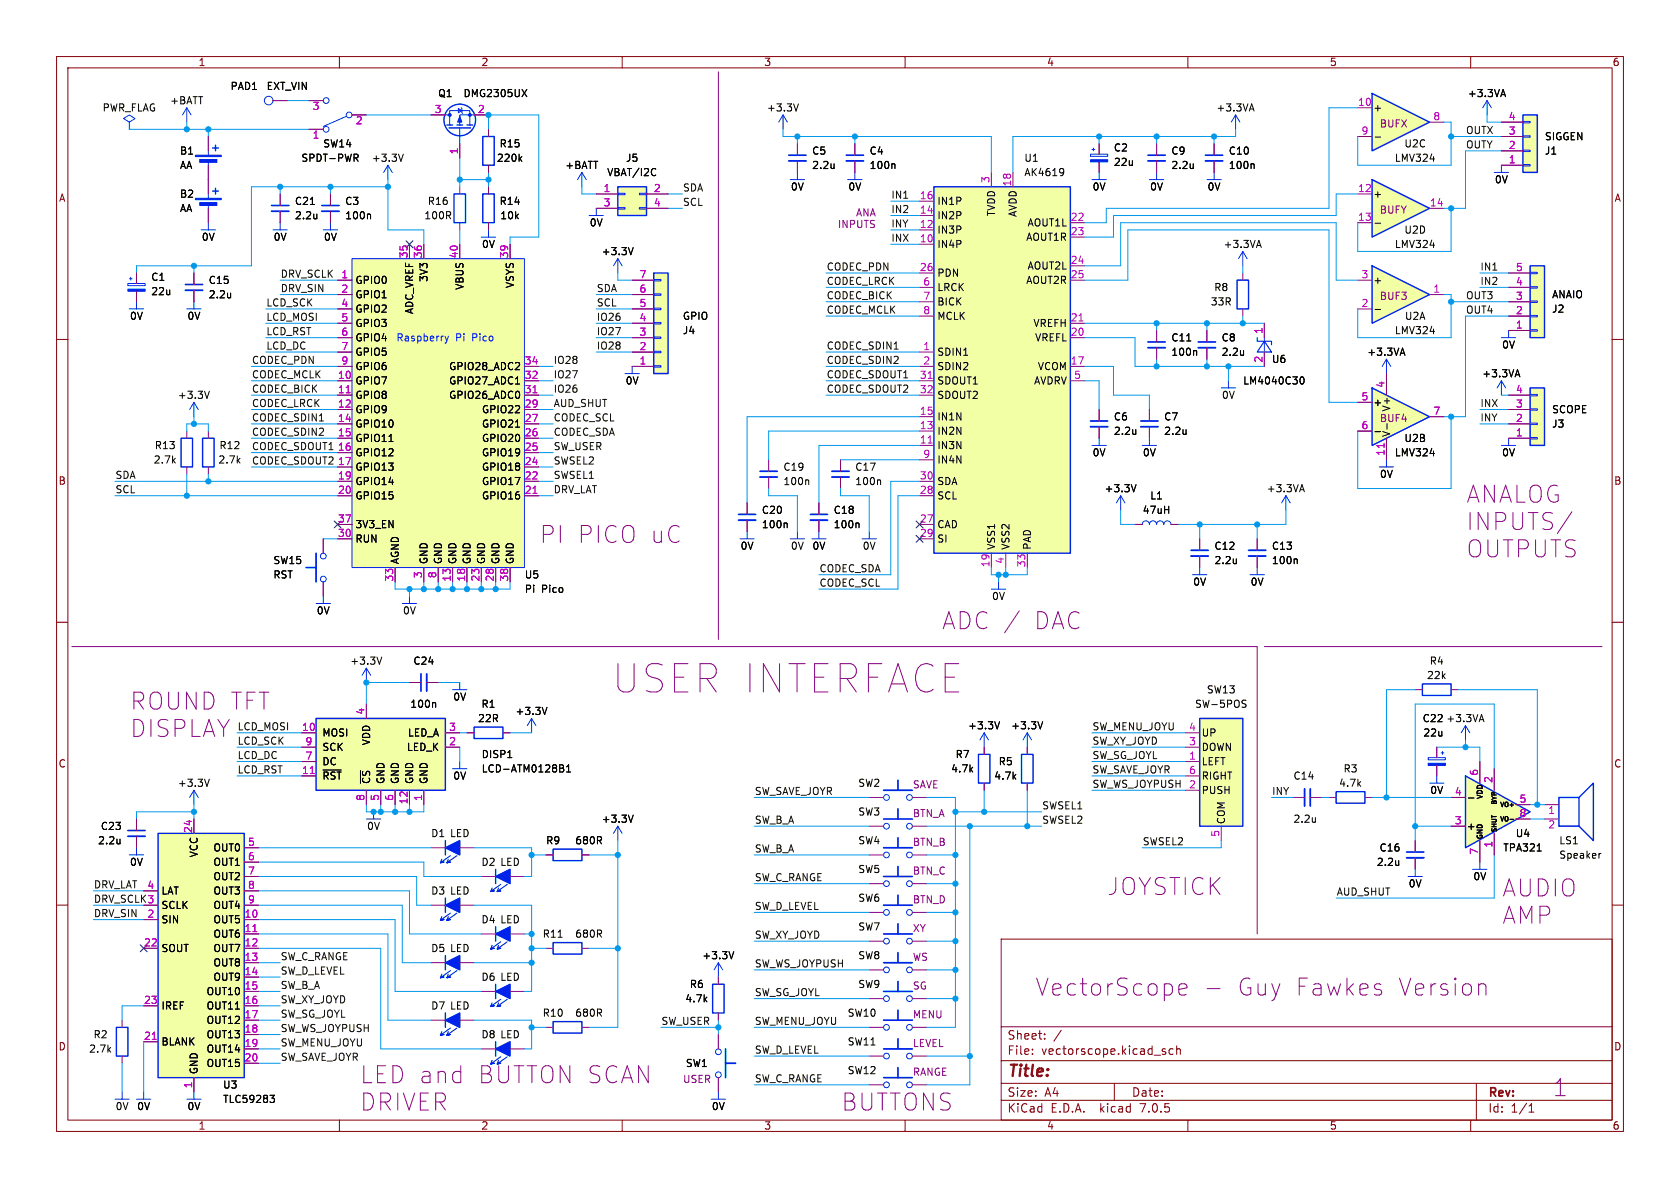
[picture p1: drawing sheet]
<svg xmlns="http://www.w3.org/2000/svg" width="297mm" height="210mm" viewBox="0 0 297 210" stroke-linecap="round" stroke-linejoin="round" font-family="sans-serif">
<defs><g id="words">
<text font-size="7" fill="#840084" x="107.9" y="122.9">USER INTERFACE</text>
<g font-size="4.2" fill="#840084">
<text x="259.1" y="89.1">ANALOG</text>
<text x="259.1" y="94">INPUTS/</text>
<text x="95.2" y="96.3">PI PICO uC</text>
<text x="259.1" y="98.8">OUTPUTS</text>
<text x="166.4" y="111.5">ADC /</text>
<text x="182.2" y="111.5">DAC</text>
<text x="22.9" y="125.7">ROUND TFT</text>
<text x="22.9" y="130.6">DISPLAY</text>
<text x="195.6" y="158.5">JOYSTICK</text>
<text x="265.4" y="158.8">AUDIO</text>
<text x="265.4" y="163.6">AMP</text>
<text x="182.9" y="176.3">VectorScope</text>
<text x="218.2" y="176.3">Guy Fawkes</text>
<text x="246.1" y="176.3">Version</text>
<text x="63.5" y="191.8">LED and</text>
<text x="83.9" y="191.8">BUTTON SCAN</text>
<text x="63.5" y="196.6">DRIVER</text>
<text x="148.6" y="196.6">BUTTONS</text>
<text x="274.3" y="194.1">1</text>
</g>
<text font-size="2.8" fill="#840000" x="178" y="190.8">Title:</text>
<g font-size="2.1" fill="#840000">
<text x="178" y="183.9">Sheet:</text>
<text x="178" y="186.6">File:</text>
<text x="184" y="186.6">vectorscope.kicad_sch</text>
<text x="178" y="196.8">KiCad</text>
<text x="178" y="194">Size:</text>
<text x="184.6" y="194">A4</text>
<text x="185.7" y="196.8">E.D.A.</text>
<text x="194.4" y="196.8">kicad</text>
<text x="200" y="194">Date:</text>
<text x="201.5" y="196.8">7.0.5</text>
<text x="263" y="194.2">Rev:</text>
<text x="263" y="196.8">Id:</text>
<text x="267" y="196.8">1/1</text>
</g>
<g font-size="1.8" fill="#840000">
<text x="35" y="11.8">1</text>
<text x="85" y="11.8">2</text>
<text x="135" y="11.8">3</text>
<text x="185" y="11.8">4</text>
<text x="235" y="11.8">5</text>
<text x="285" y="11.8">6</text>
<text x="10.4" y="35.8">A</text>
<text x="285.4" y="35.8">A</text>
<text x="10.3" y="85.8">B</text>
<text x="285.3" y="85.8">B</text>
<text x="10.3" y="135.8">C</text>
<text x="285.3" y="135.8">C</text>
<text x="10.3" y="185.8">D</text>
<text x="285.3" y="185.8">D</text>
<text x="35" y="199.8">1</text>
<text x="85" y="199.8">2</text>
<text x="135" y="199.8">3</text>
<text x="185" y="199.8">4</text>
<text x="235" y="199.8">5</text>
<text x="285" y="199.8">6</text>
</g>
<g font-size="1.8">
<text x="40.7" y="16.1">PAD1</text>
<text x="47.1" y="16.1">EXT_VIN</text>
<text x="77.4" y="17.3">Q1</text>
<text x="81.9" y="17.3">DMG2305UX</text>
<text x="259.4" y="17.3">+3.3VA</text>
<text x="18.1" y="19.9">PWR_FLAG</text>
<text x="30" y="18.6">+BATT</text>
<text x="135.5" y="19.9">+3.3V</text>
<text x="215" y="19.9">+3.3VA</text>
<text x="242.7" y="19.9">+</text>
<text x="31.8" y="27.5">B1</text>
<text x="53.2" y="28.8">SPDT-PWR</text>
<text x="57.1" y="26.2">SW14</text>
<text x="65.7" y="28.8">+3.3V</text>
<text x="87.8" y="28.8">220k</text>
<text x="88.3" y="26.2">R15</text>
<text x="110.6" y="28.8">J5</text>
<text x="143.5" y="27.5">C5</text>
<text x="153.7" y="27.5">C4</text>
<text x="181" y="28.8">U1</text>
<text x="196.9" y="26.9">C2</text>
<text x="196.9" y="29.5">22u</text>
<text x="207" y="27.5">C9</text>
<text x="217.2" y="27.5">C10</text>
<text x="246.5" y="28.8">LMV324</text>
<text x="248.2" y="26.2">U2C</text>
<text x="273.1" y="27.5">J1</text>
<text x="273.1" y="25">SIGGEN</text>
<text x="31.8" y="35.1">B2</text>
<text x="31.8" y="30">AA</text>
<text x="99.9" y="30">+BATT</text>
<text x="107.3" y="31.3">VBAT/I2C</text>
<text x="139.8" y="33.8">0V</text>
<text x="143.5" y="30">2.2u</text>
<text x="149.9" y="33.8">0V</text>
<text x="153.7" y="30">100n</text>
<text x="181" y="31.3">AK4619</text>
<text x="193.1" y="33.8">0V</text>
<text x="203.3" y="33.8">0V</text>
<text x="207" y="30">2.2u</text>
<text x="213.4" y="33.8">0V</text>
<text x="217.2" y="30">100n</text>
<text x="242.7" y="35.1">+</text>
<text x="264.2" y="32.6">0V</text>
<text x="31.8" y="37.7">AA</text>
<text x="52.1" y="36.4">C21</text>
<text x="52.1" y="38.9">2.2u</text>
<text x="61" y="36.4">C3</text>
<text x="61" y="38.9">100n</text>
<text x="75" y="38.9">100R</text>
<text x="75.6" y="36.4">R16</text>
<text x="88.3" y="36.4">R14</text>
<text x="88.4" y="38.9">10k</text>
<text x="104.2" y="40.2">0V</text>
<text x="165.6" y="41.5">IN3P</text>
<text x="165.6" y="38.9">IN2P</text>
<text x="165.6" y="36.4">IN1P</text>
<text x="176.1" y="38.3" transform="rotate(-90 176.1 38.3)">TVDD</text>
<text x="179.9" y="38.4" transform="rotate(-90 179.9 38.4)">AVDD</text>
<text x="181.6" y="40.2">AOUT1L</text>
<text x="248.2" y="41.5">U2D</text>
<text x="35.6" y="42.7">0V</text>
<text x="48.3" y="42.7">0V</text>
<text x="57.2" y="42.7">0V</text>
<text x="85.1" y="44">0V</text>
<text x="106.3" y="45.3">+3.3V</text>
<text x="165.6" y="44">IN4P</text>
<text x="181.4" y="42.7">AOUT1R</text>
<text x="181.6" y="47.8">AOUT2L</text>
<text x="216.3" y="44">+3.3VA</text>
<text x="246.5" y="44">LMV324</text>
<text x="26.7" y="49.8">C1</text>
<text x="26.7" y="52.3">22u</text>
<text x="36.8" y="50.4">C15</text>
<text x="36.8" y="52.9">2.2u</text>
<text x="62.7" y="50.4">GPIO0</text>
<text x="62.7" y="52.9">GPIO1</text>
<text x="75.8" y="49.9" transform="rotate(-90 75.8 49.9)">3V3</text>
<text x="82.1" y="51.3" transform="rotate(-90 82.1 51.3)">VBUS</text>
<text x="91" y="51" transform="rotate(-90 91 51)">VSYS</text>
<text x="165.6" y="49.1">PDN</text>
<text x="165.6" y="51.6">LRCK</text>
<text x="181.4" y="50.4">AOUT2R</text>
<text x="214.6" y="51.6">R8</text>
<text x="242.7" y="50.4">+</text>
<text x="274.3" y="52.9">ANAIO</text>
<text x="22.9" y="56.7">0V</text>
<text x="33.1" y="56.7">0V</text>
<text x="62.7" y="55.4">GPIO2</text>
<text x="62.7" y="58">GPIO3</text>
<text x="73.2" y="55.5" transform="rotate(-90 73.2 55.5)">ADC_VREF</text>
<text x="120.7" y="59.2">J4</text>
<text x="120.7" y="56.7">GPIO</text>
<text x="165.6" y="54.2">BICK</text>
<text x="165.6" y="56.7">MCLK</text>
<text x="182.7" y="58">VREFH</text>
<text x="214" y="54.2">33R</text>
<text x="246.5" y="59.2">LMV324</text>
<text x="248.3" y="56.7">U2A</text>
<text x="274.3" y="55.4">J2</text>
<text x="62.7" y="60.5">GPIO4</text>
<text x="62.7" y="63.1">GPIO5</text>
<text x="62.7" y="65.6">GPIO6</text>
<text x="79.4" y="65.6">GPIO28_ADC2</text>
<text x="165.6" y="63.1">SDIN1</text>
<text x="165.6" y="65.6">SDIN2</text>
<text x="183" y="60.5">VREFL</text>
<text x="183.5" y="65.6">VCOM</text>
<text x="207" y="60.5">C11</text>
<text x="207" y="63.1">100n</text>
<text x="215.9" y="60.5">C8</text>
<text x="215.9" y="63.1">2.2u</text>
<text x="224.8" y="64.3">U6</text>
<text x="241.7" y="63.1">+3.3VA</text>
<text x="265.5" y="61.8">0V</text>
<text x="31.4" y="70.7">+3.3V</text>
<text x="62.7" y="68.1">GPIO7</text>
<text x="62.7" y="70.7">GPIO8</text>
<text x="79.4" y="70.7">GPIO26_ADC0</text>
<text x="79.4" y="68.1">GPIO27_ADC1</text>
<text x="110.5" y="68.1">0V</text>
<text x="165.6" y="68.1">SDOUT1</text>
<text x="165.6" y="70.7">SDOUT2</text>
<text x="182.8" y="68.1">AVDRV</text>
<text x="216" y="70.7">0V</text>
<text x="219.7" y="68.1">LM4040C30</text>
<text x="242.7" y="71.9">+</text>
<text x="262" y="66.9">+3.3VA</text>
<text x="62.7" y="73.2">GPIO9</text>
<text x="62.7" y="75.8">GPIO10</text>
<text x="85.2" y="75.8">GPIO21</text>
<text x="85.2" y="73.2">GPIO22</text>
<text x="165.6" y="77">IN2N</text>
<text x="165.6" y="74.5">IN1N</text>
<text x="196.9" y="74.5">C6</text>
<text x="196.9" y="77">2.2u</text>
<text x="205.7" y="74.5">C7</text>
<text x="205.7" y="77">2.2u</text>
<text x="245.9" y="77.3" transform="rotate(-90 245.9 77.3)">V-</text>
<text x="245.9" y="72.8" transform="rotate(-90 245.9 72.8)">V+</text>
<text x="274.3" y="75.8">J3</text>
<text x="274.3" y="73.2">SCOPE</text>
<text x="27.1" y="82.1">2.7k</text>
<text x="27.3" y="79.6">R13</text>
<text x="38.6" y="82.1">2.7k</text>
<text x="38.7" y="79.6">R12</text>
<text x="62.7" y="78.3">GPIO11</text>
<text x="62.7" y="80.8">GPIO12</text>
<text x="62.7" y="83.4">GPIO13</text>
<text x="85.2" y="83.4">GPIO18</text>
<text x="85.2" y="80.8">GPIO19</text>
<text x="85.2" y="78.3">GPIO20</text>
<text x="138.4" y="83.4">C19</text>
<text x="151.1" y="83.4">C17</text>
<text x="165.6" y="79.6">IN3N</text>
<text x="165.6" y="82.1">IN4N</text>
<text x="193.1" y="80.8">0V</text>
<text x="202" y="80.8">0V</text>
<text x="246.5" y="80.8">LMV324</text>
<text x="248.2" y="78.3">U2B</text>
<text x="265.5" y="80.8">0V</text>
<text x="62.7" y="85.9">GPIO14</text>
<text x="62.7" y="88.5">GPIO15</text>
<text x="85.2" y="88.5">GPIO16</text>
<text x="85.2" y="85.9">GPIO17</text>
<text x="138.4" y="85.9">100n</text>
<text x="151.1" y="85.9">100n</text>
<text x="165.6" y="88.5">SCL</text>
<text x="165.6" y="85.9">SDA</text>
<text x="195.2" y="87.2">+3.3V</text>
<text x="203.3" y="88.5">L1</text>
<text x="223.9" y="87.2">+3.3VA</text>
<text x="243.9" y="84.6">0V</text>
<text x="62.7" y="93.5">3V3_EN</text>
<text x="134.6" y="91">C20</text>
<text x="134.6" y="93.5">100n</text>
<text x="147.3" y="91">C18</text>
<text x="147.3" y="93.5">100n</text>
<text x="165.6" y="93.5">CAD</text>
<text x="202" y="91">47uH</text>
<text x="48.3" y="99.9">SW15</text>
<text x="62.7" y="96.1">RUN</text>
<text x="70.7" y="99.8" transform="rotate(-90 70.7 99.8)">AGND</text>
<text x="75.8" y="99.8" transform="rotate(-90 75.8 99.8)">GND</text>
<text x="78.3" y="99.8" transform="rotate(-90 78.3 99.8)">GND</text>
<text x="80.8" y="99.8" transform="rotate(-90 80.8 99.8)">GND</text>
<text x="83.4" y="99.8" transform="rotate(-90 83.4 99.8)">GND</text>
<text x="85.9" y="99.8" transform="rotate(-90 85.9 99.8)">GND</text>
<text x="88.5" y="99.8" transform="rotate(-90 88.5 99.8)">GND</text>
<text x="91" y="99.8" transform="rotate(-90 91 99.8)">GND</text>
<text x="130.9" y="97.3">0V</text>
<text x="139.8" y="97.3">0V</text>
<text x="143.6" y="97.3">0V</text>
<text x="152.5" y="97.3">0V</text>
<text x="165.6" y="96.1">SI</text>
<text x="176.1" y="97.3" transform="rotate(-90 176.1 97.3)">VSS1</text>
<text x="178.6" y="97.3" transform="rotate(-90 178.6 97.3)">VSS2</text>
<text x="182.4" y="97.3" transform="rotate(-90 182.4 97.3)">PAD</text>
<text x="214.6" y="97.4">C12</text>
<text x="214.6" y="99.9">2.2u</text>
<text x="224.8" y="97.4">C13</text>
<text x="224.8" y="99.9">100n</text>
<text x="48.3" y="102.4">RST</text>
<text x="92.7" y="102.4">U5</text>
<text x="92.7" y="105">Pi</text>
<text x="95.7" y="105">Pico</text>
<text x="175.3" y="106.2">0V</text>
<text x="210.9" y="103.7">0V</text>
<text x="221" y="103.7">0V</text>
<text x="55.9" y="108.8">0V</text>
<text x="71.2" y="108.8">0V</text>
<text x="61.9" y="117.7">+3.3V</text>
<text x="73" y="117.7">C24</text>
<text x="252.7" y="117.7">R4</text>
<text x="72.5" y="125.3">100n</text>
<text x="80.1" y="124">0V</text>
<text x="85.1" y="125.3">R1</text>
<text x="211.2" y="125.3">SW-5POS</text>
<text x="213.3" y="122.7">SW13</text>
<text x="252.2" y="120.2">22k</text>
<text x="56.9" y="130.4">MOSI</text>
<text x="65.6" y="131.8" transform="rotate(-90 65.6 131.8)">VDD</text>
<text x="72.1" y="130.4">LED_A</text>
<text x="84.5" y="127.8">22R</text>
<text x="91.1" y="126.6">+3.3V</text>
<text x="171.1" y="129.1">+3.3V</text>
<text x="178.7" y="129.1">+3.3V</text>
<text x="212.3" y="130.4">UP</text>
<text x="251.4" y="127.8">C22 +3.3VA</text>
<text x="251.4" y="127.8">C22</text>
<text x="251.6" y="130.4">22u</text>
<text x="56.9" y="138">~{RST}</text>
<text x="56.9" y="135.4">DC</text>
<text x="56.9" y="132.9">SCK</text>
<text x="71.9" y="132.9">LED_K</text>
<text x="80.1" y="138">0V</text>
<text x="85.1" y="134.2">DISP1</text>
<text x="85.1" y="136.7">LCD-ATM0128B1</text>
<text x="168.1" y="136.7">4.7k</text>
<text x="168.9" y="134.2">R7</text>
<text x="175.7" y="138">4.7k</text>
<text x="176.5" y="135.4">R5</text>
<text x="212.3" y="135.4">LEFT</text>
<text x="212.3" y="132.9">DOWN</text>
<text x="212.3" y="138">RIGHT</text>
<text x="228.6" y="138">C14</text>
<text x="237.5" y="136.7">R3</text>
<text x="31.4" y="139.3">+3.3V</text>
<text x="65.6" y="138.7" transform="rotate(-90 65.6 138.7)">~{CS}</text>
<text x="68.1" y="138.7" transform="rotate(-90 68.1 138.7)">GND</text>
<text x="70.7" y="138.7" transform="rotate(-90 70.7 138.7)">GND</text>
<text x="73.2" y="138.7" transform="rotate(-90 73.2 138.7)">GND</text>
<text x="75.8" y="138.7" transform="rotate(-90 75.8 138.7)">GND</text>
<text x="151.7" y="139.3">SW2</text>
<text x="212.3" y="140.5">PUSH</text>
<text x="236.7" y="139.3">4.7k</text>
<text x="252.8" y="140.5">0V</text>
<text x="17.3" y="149.4">2.2u</text>
<text x="17.8" y="146.9">C23</text>
<text x="64.8" y="146.9">0V</text>
<text x="76.2" y="148.1">D1 LED</text>
<text x="96.5" y="149.4">R9</text>
<text x="101.6" y="149.4">680R</text>
<text x="106.3" y="145.6">+3.3V</text>
<text x="151.7" y="144.3">SW3</text>
<text x="151.7" y="149.4">SW4</text>
<text x="216.7" y="145.8" transform="rotate(-90 216.7 145.8)">COM</text>
<text x="228.6" y="145.6">2.2u</text>
<text x="259.2" y="146.9">+</text>
<text x="267.9" y="148.1">U4</text>
<text x="275.6" y="149.4">LS1</text>
<text x="22.9" y="153.2">0V</text>
<text x="35.1" y="151.6" transform="rotate(-90 35.1 151.6)">VCC</text>
<text x="37.7" y="150.7">OUT0</text>
<text x="37.7" y="153.2">OUT1</text>
<text x="37.7" y="155.8">OUT2</text>
<text x="85.1" y="153.2">D2 LED</text>
<text x="151.7" y="154.5">SW5</text>
<text x="243.3" y="153.2">2.2u</text>
<text x="243.8" y="150.7">C16</text>
<text x="260.4" y="155.8">0V</text>
<text x="265.7" y="150.7">TPA321</text>
<text x="275.6" y="152">Speaker</text>
<text x="28.4" y="160.8">SCLK</text>
<text x="28.4" y="158.3">LAT</text>
<text x="37.7" y="158.3">OUT3</text>
<text x="37.7" y="160.8">OUT4</text>
<text x="76.2" y="158.3">D3 LED</text>
<text x="151.7" y="159.6">SW6</text>
<text x="249" y="157">0V</text>
<text x="28.4" y="163.4">SIN</text>
<text x="37.7" y="163.4">OUT5</text>
<text x="37.7" y="165.9">OUT6</text>
<text x="85.1" y="163.4">D4 LED</text>
<text x="95.9" y="165.9">R11</text>
<text x="101.6" y="165.9">680R</text>
<text x="151.7" y="164.7">SW7</text>
<text x="28.4" y="168.5">SOUT</text>
<text x="37.7" y="168.5">OUT7</text>
<text x="37.7" y="171">OUT8</text>
<text x="37.7" y="173.5">OUT9</text>
<text x="76.2" y="168.5">D5 LED</text>
<text x="85.1" y="173.5">D6 LED</text>
<text x="124.1" y="169.7">+3.3V</text>
<text x="151.7" y="169.7">SW8</text>
<text x="28.4" y="178.6">IREF</text>
<text x="36.5" y="176.1">OUT10</text>
<text x="36.5" y="178.6">OUT11</text>
<text x="76.2" y="178.6">D7 LED</text>
<text x="95.9" y="179.9">R10</text>
<text x="101.6" y="179.9">680R</text>
<text x="121.1" y="177.4">4.7k</text>
<text x="121.9" y="174.8">R6</text>
<text x="149.8" y="179.9">SW10</text>
<text x="151.7" y="174.8">SW9</text>
<text x="16.5" y="183.7">R2</text>
<text x="28.4" y="185">BLANK</text>
<text x="36.5" y="181.2">OUT12</text>
<text x="36.5" y="183.7">OUT13</text>
<text x="85.1" y="183.7">D8 LED</text>
<text x="149.8" y="185">SW11</text>
<text x="15.7" y="186.2">2.7k</text>
<text x="35.1" y="190" transform="rotate(-90 35.1 190)">GND</text>
<text x="36.5" y="186.2">OUT14</text>
<text x="36.5" y="188.8">OUT15</text>
<text x="121.2" y="188.8">SW1</text>
<text x="149.8" y="190.1">SW12</text>
<text x="20.4" y="196.4">0V</text>
<text x="24.2" y="196.4">0V</text>
<text x="33.1" y="196.4">0V</text>
<text x="39.4" y="192.6">U3</text>
<text x="39.4" y="195.1">TLC59283</text>
<text x="125.8" y="196.4">0V</text>
</g>
<g font-size="1.8" fill="#c200c2">
<text x="55.2" y="19.7">3</text>
<text x="62.8" y="22.2">2</text>
<text x="76.8" y="20.1">3</text>
<text x="84.4" y="20.1">2</text>
<text x="240" y="18.8">10</text>
<text x="240.6" y="23.9">9</text>
<text x="253.3" y="21.3">8</text>
<text x="266.7" y="23.9">3</text>
<text x="266.7" y="21.3">4</text>
<text x="55.2" y="24.8">1</text>
<text x="81" y="27.3" transform="rotate(-90 81 27.3)">1</text>
<text x="266.7" y="29">1</text>
<text x="266.7" y="26.4">2</text>
<text x="106.6" y="34">1</text>
<text x="115.5" y="34">2</text>
<text x="162.6" y="35.3">16</text>
<text x="175" y="32.4" transform="rotate(-90 175 32.4)">3</text>
<text x="178.8" y="33" transform="rotate(-90 178.8 33)">18</text>
<text x="240" y="34">12</text>
<text x="106.6" y="36.6">3</text>
<text x="115.5" y="36.6">4</text>
<text x="162.6" y="40.4">12</text>
<text x="162.6" y="37.8">14</text>
<text x="189.2" y="39.1">22</text>
<text x="189.2" y="41.7">23</text>
<text x="240" y="39.1">13</text>
<text x="252.7" y="36.6">14</text>
<text x="72.1" y="45.7" transform="rotate(-90 72.1 45.7)">35</text>
<text x="74.7" y="45.7" transform="rotate(-90 74.7 45.7)">36</text>
<text x="81" y="45.7" transform="rotate(-90 81 45.7)">40</text>
<text x="89.9" y="45.7" transform="rotate(-90 89.9 45.7)">39</text>
<text x="162.6" y="42.9">10</text>
<text x="189.2" y="46.7">24</text>
<text x="60.3" y="49.3">1</text>
<text x="60.3" y="51.8">2</text>
<text x="113" y="51.8">6</text>
<text x="113" y="49.3">7</text>
<text x="162.6" y="48">26</text>
<text x="163.2" y="50.5">6</text>
<text x="163.2" y="53.1">7</text>
<text x="189.2" y="49.3">25</text>
<text x="240.6" y="49.3">3</text>
<text x="253.3" y="51.8">1</text>
<text x="267.9" y="53.1">3</text>
<text x="267.9" y="50.5">4</text>
<text x="267.9" y="48">5</text>
<text x="60.3" y="54.4">4</text>
<text x="60.3" y="56.9">5</text>
<text x="60.3" y="59.4">6</text>
<text x="113" y="59.4">3</text>
<text x="113" y="56.9">4</text>
<text x="113" y="54.4">5</text>
<text x="163.2" y="55.6">8</text>
<text x="189.2" y="59.4">20</text>
<text x="189.2" y="56.9">21</text>
<text x="223.3" y="59.1" transform="rotate(-90 223.3 59.1)">1</text>
<text x="240.6" y="54.4">2</text>
<text x="267.9" y="58.2">1</text>
<text x="267.9" y="55.6">2</text>
<text x="60.3" y="62">7</text>
<text x="60.3" y="64.5">9</text>
<text x="92.7" y="64.5">34</text>
<text x="113" y="64.5">1</text>
<text x="113" y="62">2</text>
<text x="163.2" y="62">1</text>
<text x="163.2" y="64.5">2</text>
<text x="189.2" y="64.5">17</text>
<text x="223.3" y="64.2" transform="rotate(-90 223.3 64.2)">2</text>
<text x="59.7" y="67.1">10</text>
<text x="59.7" y="69.6">11</text>
<text x="92.7" y="69.6">31</text>
<text x="92.7" y="67.1">32</text>
<text x="162.6" y="67.1">31</text>
<text x="162.6" y="69.6">32</text>
<text x="189.8" y="67.1">5</text>
<text x="240.6" y="70.9">5</text>
<text x="244.9" y="68.6" transform="rotate(-90 244.9 68.6)">4</text>
<text x="267.9" y="69.6">4</text>
<text x="59.7" y="72.1">12</text>
<text x="59.7" y="74.7">14</text>
<text x="59.7" y="77.2">15</text>
<text x="92.7" y="77.2">26</text>
<text x="92.7" y="74.7">27</text>
<text x="92.7" y="72.1">29</text>
<text x="162.6" y="75.9">13</text>
<text x="162.6" y="73.4">15</text>
<text x="240.6" y="75.9">6</text>
<text x="253.3" y="73.4">7</text>
<text x="267.9" y="77.2">1</text>
<text x="267.9" y="74.7">2</text>
<text x="267.9" y="72.1">3</text>
<text x="59.7" y="79.8">16</text>
<text x="59.7" y="82.3">17</text>
<text x="92.7" y="82.3">24</text>
<text x="92.7" y="79.8">25</text>
<text x="162.6" y="78.5">11</text>
<text x="163.2" y="81">9</text>
<text x="244.9" y="80.6" transform="rotate(-90 244.9 80.6)">11</text>
<text x="59.7" y="84.8">19</text>
<text x="59.7" y="87.4">20</text>
<text x="92.7" y="87.4">21</text>
<text x="92.7" y="84.8">22</text>
<text x="162.6" y="87.4">28</text>
<text x="162.6" y="84.8">30</text>
<text x="59.7" y="95">30</text>
<text x="59.7" y="92.5">37</text>
<text x="162.6" y="92.5">27</text>
<text x="162.6" y="95">29</text>
<text x="175" y="100.3" transform="rotate(-90 175 100.3)">19</text>
<text x="177.5" y="99.7" transform="rotate(-90 177.5 99.7)">4</text>
<text x="181.4" y="100.3" transform="rotate(-90 181.4 100.3)">33</text>
<text x="69.6" y="102.9" transform="rotate(-90 69.6 102.9)">33</text>
<text x="74.7" y="102.3" transform="rotate(-90 74.7 102.3)">3</text>
<text x="77.2" y="102.3" transform="rotate(-90 77.2 102.3)">8</text>
<text x="79.8" y="102.9" transform="rotate(-90 79.8 102.9)">13</text>
<text x="82.3" y="102.9" transform="rotate(-90 82.3 102.9)">18</text>
<text x="84.8" y="102.9" transform="rotate(-90 84.8 102.9)">23</text>
<text x="87.4" y="102.9" transform="rotate(-90 87.4 102.9)">28</text>
<text x="89.9" y="102.9" transform="rotate(-90 89.9 102.9)">38</text>
<text x="53.3" y="129.3">10</text>
<text x="53.9" y="131.8">9</text>
<text x="64.5" y="126.4" transform="rotate(-90 64.5 126.4)">4</text>
<text x="79.3" y="131.8">2</text>
<text x="79.3" y="129.3">3</text>
<text x="210.2" y="131.8">3</text>
<text x="210.2" y="129.3">4</text>
<text x="53.3" y="136.9">11</text>
<text x="53.9" y="134.4">7</text>
<text x="210.2" y="134.4">1</text>
<text x="210.2" y="136.9">6</text>
<text x="261.4" y="137.2" transform="rotate(-90 261.4 137.2)">6</text>
<text x="64.5" y="141.6" transform="rotate(-90 64.5 141.6)">8</text>
<text x="67.1" y="141.6" transform="rotate(-90 67.1 141.6)">5</text>
<text x="69.6" y="141.6" transform="rotate(-90 69.6 141.6)">6</text>
<text x="72.1" y="142.2" transform="rotate(-90 72.1 142.2)">12</text>
<text x="74.7" y="141.6" transform="rotate(-90 74.7 141.6)">1</text>
<text x="257.1" y="140.7">4</text>
<text x="263.9" y="138.5" transform="rotate(-90 263.9 138.5)">2</text>
<text x="268.6" y="142">5</text>
<text x="34" y="147.3" transform="rotate(-90 34 147.3)">24</text>
<text x="43.8" y="149.6">5</text>
<text x="215.6" y="148" transform="rotate(-90 215.6 148)">5</text>
<text x="257.1" y="145.8">3</text>
<text x="263.9" y="149.9" transform="rotate(-90 263.9 149.9)">1</text>
<text x="268.6" y="144.5">8</text>
<text x="273.7" y="144.1">1</text>
<text x="273.7" y="146.7">2</text>
<text x="43.8" y="152.1">6</text>
<text x="43.8" y="154.7">7</text>
<text x="261.4" y="151.2" transform="rotate(-90 261.4 151.2)">7</text>
<text x="26" y="157.2">4</text>
<text x="26" y="159.8">3</text>
<text x="43.8" y="157.2">8</text>
<text x="43.8" y="159.8">9</text>
<text x="25.4" y="167.4">22</text>
<text x="26" y="162.3">2</text>
<text x="43.2" y="162.3">10</text>
<text x="43.2" y="164.8">11</text>
<text x="43.2" y="167.4">12</text>
<text x="43.2" y="169.9">13</text>
<text x="43.2" y="172.5">14</text>
<text x="25.4" y="177.5">23</text>
<text x="43.2" y="175">15</text>
<text x="43.2" y="177.5">16</text>
<text x="25.4" y="183.9">21</text>
<text x="43.2" y="180.1">17</text>
<text x="43.2" y="182.6">18</text>
<text x="43.2" y="185.2">19</text>
<text x="43.2" y="187.7">20</text>
<text x="34" y="192.4" transform="rotate(-90 34 192.4)">1</text>
</g>
<g font-size="1.8" fill="#840084">
<text x="243.8" y="22.6">BUFX</text>
<text x="148.1" y="40.4">INPUTS</text>
<text x="151.3" y="38.3">ANA</text>
<text x="243.8" y="37.9">BUFY</text>
<text x="243.8" y="53.1">BUF3</text>
<text x="243.8" y="74.7">BUF4</text>
<text x="161.3" y="139.5">SAVE</text>
<text x="161.3" y="149.6">BTN_B</text>
<text x="161.3" y="144.5">BTN_A</text>
<text x="161.3" y="154.7">BTN_C</text>
<text x="161.3" y="159.8">BTN_D</text>
<text x="161.3" y="164.9">XY</text>
<text x="161.3" y="169.9">WS</text>
<text x="161.3" y="175">SG</text>
<text x="161.3" y="185.2">LEVEL</text>
<text x="161.3" y="180.1">MENU</text>
<text x="120.6" y="191.5">USER</text>
<text x="161.3" y="190.2">RANGE</text>
</g>
<g font-size="1.8" fill="#0f0f0f">
<text x="259.1" y="23.8">OUTX</text>
<text x="259.1" y="26.3">OUTY</text>
<text x="120.6" y="33.9">SDA</text>
<text x="157.5" y="35.2">IN1</text>
<text x="120.6" y="36.5">SCL</text>
<text x="157.5" y="37.8">IN2</text>
<text x="157.5" y="40.3">INY</text>
<text x="146" y="47.9">CODEC_PDN</text>
<text x="157.5" y="42.8">INX</text>
<text x="261.6" y="47.9">IN1</text>
<text x="49.5" y="49.2">DRV_SCLK</text>
<text x="49.5" y="51.7">DRV_SIN</text>
<text x="105.4" y="51.7">SDA</text>
<text x="146" y="53">CODEC_BICK</text>
<text x="146" y="50.5">CODEC_LRCK</text>
<text x="259.1" y="53">OUT3</text>
<text x="261.6" y="50.5">IN2</text>
<text x="47" y="56.8">LCD_MOSI</text>
<text x="47" y="59.3">LCD_RST</text>
<text x="47" y="54.3">LCD_SCK</text>
<text x="105.4" y="59.3">IO27</text>
<text x="105.4" y="54.3">SCL</text>
<text x="105.4" y="56.8">IO26</text>
<text x="146" y="55.5">CODEC_MCLK</text>
<text x="259.1" y="55.5">OUT4</text>
<text x="44.4" y="64.4">CODEC_PDN</text>
<text x="47" y="61.9">LCD_DC</text>
<text x="97.8" y="64.4">IO28</text>
<text x="105.4" y="61.9">IO28</text>
<text x="146" y="64.4">CODEC_SDIN2</text>
<text x="146" y="61.9">CODEC_SDIN1</text>
<text x="44.4" y="67">CODEC_MCLK</text>
<text x="44.4" y="69.5">CODEC_BICK</text>
<text x="97.8" y="69.5">IO26</text>
<text x="97.8" y="67">IO27</text>
<text x="146" y="67">CODEC_SDOUT1</text>
<text x="146" y="69.5">CODEC_SDOUT2</text>
<text x="44.4" y="72">CODEC_LRCK</text>
<text x="44.4" y="74.6">CODEC_SDIN1</text>
<text x="44.4" y="77.1">CODEC_SDIN2</text>
<text x="97.8" y="72">AUD_SHUT</text>
<text x="97.8" y="74.6">CODEC_SCL</text>
<text x="97.8" y="77.1">CODEC_SDA</text>
<text x="261.6" y="74.6">INY</text>
<text x="261.6" y="72">INX</text>
<text x="44.4" y="82.2">CODEC_SDOUT2</text>
<text x="44.4" y="79.7">CODEC_SDOUT1</text>
<text x="97.8" y="79.7">SW_USER</text>
<text x="97.8" y="82.2">SWSEL2</text>
<text x="20.3" y="87.3">SCL</text>
<text x="20.3" y="84.7">SDA</text>
<text x="97.8" y="87.3">DRV_LAT</text>
<text x="97.8" y="84.7">SWSEL1</text>
<text x="144.8" y="101.3">CODEC_SDA</text>
<text x="144.8" y="103.8">CODEC_SCL</text>
<text x="41.9" y="129.2">LCD_MOSI</text>
<text x="41.9" y="131.7">LCD_SCK</text>
<text x="193" y="129.2">SW_MENU_JOYU</text>
<text x="193" y="131.7">SW_XY_JOYD</text>
<text x="41.9" y="136.8">LCD_RST</text>
<text x="41.9" y="134.3">LCD_DC</text>
<text x="193" y="134.3">SW_SG_JOYL</text>
<text x="193" y="136.8">SW_SAVE_JOYR</text>
<text x="133.3" y="140.6">SW_SAVE_JOYR</text>
<text x="184.1" y="143.2">SWSEL1</text>
<text x="193" y="139.4">SW_WS_JOYPUSH 2</text>
<text x="224.8" y="140.6">INY</text>
<text x="133.3" y="145.7">SW_B_A</text>
<text x="184.1" y="145.7">SWSEL2</text>
<text x="201.9" y="149.5">SWSEL2</text>
<text x="133.3" y="150.8">SW_B_A</text>
<text x="133.3" y="155.9">SW_C_RANGE</text>
<text x="16.5" y="159.7">DRV_SCLK3</text>
<text x="16.5" y="157.1">DRV_LAT</text>
<text x="133.3" y="160.9">SW_D_LEVEL</text>
<text x="236.2" y="158.4">AUD_SHUT</text>
<text x="16.5" y="162.2">DRV_SIN</text>
<text x="133.3" y="166">SW_XY_JOYD</text>
<text x="49.5" y="172.4">SW_D_LEVEL</text>
<text x="49.5" y="169.8">SW_C_RANGE</text>
<text x="133.3" y="171.1">SW_WS_JOYPUSH</text>
<text x="49.5" y="180">SW_SG_JOYL</text>
<text x="49.5" y="177.5">SW_XY_JOYD</text>
<text x="49.5" y="174.9">SW_B_A</text>
<text x="133.3" y="176.2">SW_SG_JOYL</text>
<text x="49.5" y="182.5">SW_WS_JOYPUSH</text>
<text x="49.5" y="185.1">SW_MENU_JOYU</text>
<text x="116.8" y="181.3">SW_USER</text>
<text x="133.3" y="181.3">SW_MENU_JOYU</text>
<text x="49.5" y="187.6">SW_SAVE_JOYR</text>
<text x="133.3" y="186.3">SW_D_LEVEL</text>
<text x="133.3" y="191.4">SW_C_RANGE</text>
</g>
<g font-size="1.8" fill="#0023eb">
<text x="70" y="60.5">Raspberry</text>
<text x="80.5" y="60.5">Pi</text>
<text x="83.5" y="60.5">Pico</text>
</g>
<g font-size="1.3">
<text x="262.3" y="141.3" transform="rotate(-90 262.3 141.3)">VDD</text>
<text x="262.3" y="148.5" transform="rotate(-90 262.3 148.5)">GND</text>
</g>
<g font-size="1.1">
<text x="264.7" y="142.3" transform="rotate(-90 264.7 142.3)">BYP</text>
<text x="265.1" y="142.8">VO+</text>
<text x="264.7" y="147.2" transform="rotate(-90 264.7 147.2)">SHUT</text>
<text x="265.1" y="145.4">VO-</text>
</g>
</g></defs>
<g fill="none" stroke="#840000" stroke-width=".18">
<path d="M10 10h277v190h-277zM12 12h273v186h-273zM60 10v2M110 10v2M160 10v2M210 10v2M260 10v2M10 60h2M285 60h2M10 110h2M285 110h2M10 160h2"/>
<path d="M285 160h2M177 166h108v32h-108zM60 198v2M110 198v2M160 198v2M177 194.5h108M177 191.5h108M177 187.5h108M177 181.5h108M182.5 186.3v.1M182.5 185.5v.1M184.7 183.6v.1"/>
<path d="M184.7 182.8v.1M187.6 182.1l-1.3 2M197 191.5v3M205.7 185.9l.3 .1 .1 .2-.2 .2h-.3M205.7 185.4l.3 .1M207.4 185.5l-.4-.1-.3 .3v.4l.1 .2h.6M208 185.5l.2-.1 .4 .1 .1 .9M208 184.9v1.5M210 198v2M260 198v2M261 191.5v6.5M270.3 196.6h.9"/>
<path d="M270.3 195.5l.4-.4v1.5"/>
</g>
<g fill="#0023eb" stroke="#0023eb" stroke-width=".18">
<path d="M34.5 35.1h4.6v.2h-4.6z"/>
<path d="M35.3 35.8h3.1v.5h-3.1z"/>
</g>
<g fill="none" stroke="#0023eb" stroke-width=".18">
<path d="M36.8 34.3v.8M36.8 36.1v.7M61.2 20.6l-4.1 1.8M68.6 29.2l-.8 1.3M68.6 29.2v2.6M68.6 29.2l.7 1.3M85.1 41.9h2.5M86.4 40.6v1.3M193 78.7h2.6M194.3 77.5v1.2"/>
<circle cx="57.7" cy="17.8" r=".51"/>
<circle cx="57.7" cy="22.9" r=".51"/>
<circle cx="61.7" cy="20.3" r=".51"/>
</g>
<path d="M37.6 33.8h1M38.1 33.3v1" fill="none" stroke="#0023eb" stroke-width=".25"/>
<path d="M54.6 17.8h2.5M36.8 31.8v2.5M36.8 36.8v2.6M54.6 22.9h2.5M62.2 20.3h2.6" fill="none" stroke="#840084" stroke-width=".18"/>
<path d="M62.9 27.9l.4 .6M63.2 27.3l.1 .2-.1 .4M71.3 27.2l-.4 1.3" fill="none" stroke="#000" stroke-width=".18"/>
<path d="M242.6 31.8l10.1 5-10.1 5.1z" fill="#f3ffa5"/>
<g fill="none" stroke="#0023eb" stroke-width=".25">
<path d="M79 22.1h1M79.4 22.6h3.8M80.3 34.3h2v5.1h-2zM80.8 22.1h1M82.5 22.1h1.1M85.3 34.3h2.1v5.1h-2.1zM109.2 33h5.1v5.1h-5.1zM165.1 33h24.1v64.8h-24.1zM242.6 31.8l10.1 5-10.1 5.1zM269.2 20.3h2.6v10.2h-2.6zM115.6 48.3h2.5v17.7h-2.5zM218.7 49.5h2v5.1h-2z"/>
<path d="M270.5 47h2.5v12.7h-2.5zM35.8 77.5h2v5.1h-2zM87.6 153.7v2.5M78.7 168.9v2.6M78.7 179.1v2.5M87.6 163.8v2.6M87.6 174v2.5"/>
<circle cx="81.3" cy="21.2" r="2.79"/>
</g>
<g fill="none" stroke="#840084" stroke-width=".18">
<path d="M49.5 34.3v2M49.5 37.3v2.1M58.4 34.3v2M58.4 37.3v2.1M76.2 20.3h2.5M81.3 25.4v2.5M81.3 33v1.3M81.3 39.4v1.2M83.8 20.3h2.6M86.4 33v1.3M86.4 39.4v1.2M105.4 34.3h3.8"/>
<path d="M105.4 36.8h3.8M114.3 34.3h3.8M114.3 36.8h3.8M141 25.4v2M141 28.4v2.1M151.1 25.4v2M151.1 28.4v2.1M162.6 38.1h2.5M162.6 35.6h2.5M175.3 30.5v2.5M179.1 30.5v2.5M189.2 39.4h2.6"/>
<path d="M240 34.3h2.6M240 39.4h2.6M252.7 36.8h2.6M265.4 29.2h3.8M265.4 26.7h3.8M265.4 24.1h3.8M265.4 21.6h3.8M111.8 59.7h3.8M111.8 57.2h3.8M111.8 49.5h3.8M111.8 54.6h3.8M111.8 52.1h3.8"/>
<path d="M162.6 43.2h2.5M162.6 40.6h2.5M162.6 48.3h2.5M162.6 50.8h2.5M162.6 53.3h2.5M162.6 55.9h2.5M189.2 59.7h2.6M189.2 57.2h2.6M189.2 41.9h2.6M189.2 47h2.6M189.2 49.5h2.6M219.7 48.3v1.2"/>
<path d="M219.7 54.6v1.3M223.5 57.2v2.5M266.7 48.3h3.8M266.7 50.8h3.8M266.7 53.3h3.8M266.7 55.9h3.8M266.7 58.4h3.8M36.8 76.2v1.3M111.8 62.2h3.8M111.8 64.8h3.8M162.6 62.2h2.5M162.6 78.7h2.5"/>
<path d="M162.6 76.2h2.5M162.6 73.7h2.5M162.6 64.8h2.5M162.6 67.3h2.5M162.6 69.9h2.5M189.2 64.8h2.6M189.2 67.3h2.6M223.5 62.2v2.6M245.1 66v3.9M245.1 77.5v3.8M36.8 82.6v1.2M132.1 88.9v2"/>
<path d="M132.1 91.9v2.1M148.6 81.3v2M148.6 84.3v2.1M162.6 92.7h2.5M162.6 87.6h2.5M162.6 95.3h2.5M162.6 85.1h2.5M162.6 81.3h2.5M175.3 97.8v2.5M177.8 97.8v2.5M181.6 97.8v2.5M85.1 154.9h2.5"/>
<path d="M90.2 154.9h2.5M76.2 170.2h2.5M81.3 170.2h2.5M85.1 175.3h2.5M85.1 165.1h2.5M90.2 175.3h2.5M90.2 165.1h2.5M76.2 180.3h2.5M81.3 180.3h2.5"/>
</g>
<g fill="none" stroke="#000" stroke-width=".18">
<path d="M92.3 15.8l.8 1.3M93.1 15.8l-.8 1.3M141.2 18.4l-.5 1.2M265.4 16.7h.6M265.7 15.8l.5 1.3M65.3 37.8l.2 .2v.7M115.7 29.8l.2 .1M115.9 30.9l-.2 .2M158 28.9l.2 .2v.7M187.8 29.8l.2 .1a1.07 1.07 0 0 1-.1 1M188.1 30.3l-.3 .3M243.1 39.5h1"/>
<path d="M111.9 43.8l-.4 1.2M222.2 43.4h.7M222.6 42.5l.4 1.3M170.4 62.8h.7M229.9 66.9l.2-.3a.68 .68 0 0 1 .5 .7 .68 .68 0 0 1-.5 .6l-.2-.3M245.2 74.9v1M139 92.4l.2 .2v.7M155.5 84.8l.2 .2v.7"/>
</g>
<g fill="none" stroke="#0023eb" stroke-width=".18">
<path d="M81 19.2l.7 .4-.7 .3zM81.5 19.1l.2 .1v.7l.1 .2M262.9 17.8l-.8 1.3M262.9 17.8v2.5M262.9 17.8l.8 1.3M58.4 39.4v1.2M78.7 20.3h.8M79.5 22.1v-2.5h3.6v2.5M81.3 22.6v2.8M83.8 20.3h-2.5v1.8M109.2 36.7h1.3v.3h-1.3zM109.2 34.2h1.3v.2h-1.3z"/>
<path d="M113 36.7h1.3v.3h-1.3zM113 34.2h1.3v.2h-1.3zM138.4 20.3l-.7 1.3M138.4 20.3v2.6M138.4 20.3l.8 1.3M139.7 31.8h2.5M141 30.5v1.3M149.9 31.8h2.5M151.1 30.5v1.3M264.2 30.5h2.5M265.4 29.2v1.3M269.2 21.5h1.3v.2h-1.3z"/>
<path d="M269.2 24h1.3v.3h-1.3zM269.2 26.5h1.3v.3h-1.3zM269.2 29.1h1.3v.2h-1.3zM57.1 40.6h2.6M109.2 45.7l-.7 1.3M109.2 45.7v2.6M109.2 45.7l.8 1.3M115.6 49.4h1.2v.3h-1.2zM115.6 51.9h1.2v.3h-1.2zM115.6 54.5h1.2v.2h-1.2zM115.6 57h1.2v.3h-1.2zM115.6 59.6h1.2v.2h-1.2z"/>
<path d="M219.7 44.5l-.8 1.2M219.7 44.5v2.5M219.7 44.5l.8 1.2M223.5 59.7v2.5M270.5 48.1h1.3v.3h-1.3zM270.5 50.7h1.3v.2h-1.3zM270.5 53.2h1.3v.3h-1.3zM270.5 55.8h1.3v.2h-1.3zM270.5 58.3h1.3v.2h-1.3zM115.6 62.1h1.2v.3h-1.2zM115.6 64.6h1.2v.3h-1.2zM265.4 78.7h2.6"/>
<path d="M266.7 77.5v1.2M130.8 95.3h2.5M132.1 94v1.3M243.8 82.6h2.6M245.1 81.3v1.3M87.6 154.9h2.6M78.7 170.2h2.6M87.6 175.3h2.6M87.6 165.1h2.6M78.7 180.3h2.6"/>
</g>
<g fill="#0023eb" stroke="#0023eb" stroke-width=".25">
<path d="M87.6 154.9l2.6-1.2v2.5z"/>
<path d="M78.7 180.3l2.6-1.2v2.5z"/>
<path d="M78.7 170.2l2.6-1.3v2.6z"/>
<path d="M87.6 175.3l2.6-1.3v2.5z"/>
<path d="M87.6 165.1l2.6-1.3v2.6z"/>
</g>
<path d="M222.2 59.7v.6h2.6v.7M223.5 60.3l1.3 1.9h-2.6zM88.5 156.3l-1.8 1.3 .7-.1-.7 .1 .3-.6M89.7 156.3l-1.8 1.3 .6-.1-.6 .1 .2-.6M79.6 171.6l-1.7 1.2 .6-.1-.6 .1 .2-.6M80.8 171.6l-1.8 1.2 .6-.1-.6 .1 .2-.6M88.5 176.7l-1.8 1.2 .7-.1-.7 .1 .3-.6M88.5 166.5l-1.8 1.3 .7-.2-.7 .2 .3-.7M89.7 176.7l-1.8 1.2 .6-.1-.6 .1 .2-.6M89.7 166.5l-1.8 1.3 .6-.2-.6 .2 .2-.7M79.6 181.7l-1.7 1.3 .6-.1-.6 .1 .2-.6M80.8 181.7l-1.8 1.3 .6-.1-.6 .1 .2-.6" fill="none" stroke="#0023eb" stroke-width=".2"/>
<g fill="#f3ffa5" stroke="#f3ffa5" stroke-width=".18">
<path d="M165.1 33h24.1v64.8h-24.1z"/>
<path d="M109.2 33h5.1v5.1h-5.1z"/>
<path d="M270.5 47h2.5v12.7h-2.5z"/>
<path d="M115.6 48.3h2.5v17.7h-2.5z"/>
<path d="M269.2 20.3h2.6v10.2h-2.6z"/>
</g>
<path d="M190.7 56.7h.8M164.1 78.3h.7M164.1 66.9h.7M244.7 78.4v.7" fill="none" stroke="#c200c2" stroke-width=".18"/>
<path d="M48 37.3h3.1M56.9 37.3h3M139.4 28.4h3.1M149.6 28.4h3.1M130.6 91.9h3M147.1 84.3h3" fill="none" stroke="#0023eb" stroke-width=".33"/>
<path d="M48 36.3h3.1M56.9 36.3h3M139.4 27.4h3.1M149.6 27.4h3.1M130.6 90.9h3M147.1 83.3h3" fill="none" stroke="#0023eb" stroke-width=".3"/>
<g fill="#0023eb" stroke="#0023eb" stroke-width=".18">
<path d="M81.3 20.6l.4 1h-.8z"/>
<circle cx="83.1" cy="20.3" r=".25"/>
<circle cx="79.5" cy="20.3" r=".25"/>
</g>
<path d="M242.6 16.5l10.1 5.1-10.1 5.1z" fill="#f3ffa5"/>
<path d="M242.6 16.5l10.1 5.1-10.1 5.1zM97.8 150.1h5.1v2h-5.1z" fill="none" stroke="#0023eb" stroke-width=".25"/>
<path d="M240 19.1h2.6M22.9 22.9h.1M204.5 25.4v2M204.5 28.4v2.1M214.6 25.4v2M214.6 28.4v2.1M240 24.1h2.6M252.7 21.6h2.6M96.5 151.1h1.3M102.9 151.1h1.2" fill="none" stroke="#840084" stroke-width=".18"/>
<path d="M221 19.3h.6M221.3 18.4l.4 1.2M221.5 28.9l.2 .2v.7M243.1 24.2h1" fill="none" stroke="#000" stroke-width=".18"/>
<g fill="none" stroke="#0023eb" stroke-width=".18">
<path d="M33 19.1l-.7 1.2M33 19.1v2.5M33 19.1l.8 1.2M22.9 21.6l1-.6-1-.7-1.1 .7 1.1 .6v1.3M104.1 38.1h2.6M105.4 36.8v1.3M203.2 31.8h2.5M204.5 30.5v1.3M213.4 31.8h2.5M214.6 30.5v1.3M218.4 20.3l-.7 1.3M218.4 20.3v2.6"/>
<path d="M218.4 20.3l.8 1.3"/>
</g>
<path d="M202.9 28.4h3.1M213.1 28.4h3.1" fill="none" stroke="#0023eb" stroke-width=".33"/>
<path d="M202.9 27.4h3.1M213.1 27.4h3.1" fill="none" stroke="#0023eb" stroke-width=".3"/>
<path d="M242.6 68.6l10.1 5.1-10.1 5z" fill="#f3ffa5"/>
<path d="M37.6 26.2h1M38.1 25.7v1M85.3 24.1h2.1v5.1h-2.1zM242.6 68.6l10.1 5.1-10.1 5z" fill="none" stroke="#0023eb" stroke-width=".25"/>
<path d="M48.3 17.8h2.5M36.8 24.1v2.6M36.8 29.2v2.6M86.4 22.9v1.2M86.4 29.2v1.3M194.3 25.4v1.9M194.3 28.6v1.9M240 71.1h2.6M240 76.2h2.6M252.7 73.7h2.6" fill="none" stroke="#840084" stroke-width=".18"/>
<path d="M91.9 28l.4 .5M92.3 27.7l-.5 .5M37 69.2l-.4 1.2M243.1 76.3h1M247.6 62.4h.7M248 61.5l.4 1.3M200.8 85.7l-.4 1.2M229.9 86.6h.6M230.2 85.7l.4 1.2" fill="none" stroke="#000" stroke-width=".18"/>
<g fill="none" stroke="#0023eb" stroke-width=".18">
<path d="M36.8 26.7v.7M36.8 28.4v.8M36.8 39.4v1.2M49.5 39.4v1.2M102.9 30.5l-.8 1.3M102.9 30.5v2.5M102.9 30.5l.7 1.3M192.8 27.3h3v.3h-3zM193 26.4h.5M193.3 26.2v.5M35.6 40.6h2.5M48.3 40.6h2.5"/>
<path d="M34.3 71.1l-.8 1.3M34.3 71.1v2.6M34.3 71.1l.8 1.3M245.1 63.5l-.8 1.3M245.1 63.5v2.5M245.1 63.5l.8 1.3M198.1 87.6l-.7 1.3M198.1 87.6v2.6M198.1 87.6l.8 1.3M227.3 87.6l-.7 1.3M227.3 87.6v2.6M227.3 87.6l.8 1.3"/>
<circle cx="47.5" cy="17.8" r=".76"/>
</g>
<g fill="#0023eb" stroke="#0023eb" stroke-width=".18">
<path d="M192.8 28.2h3v.4h-3z"/>
<path d="M34.5 27.4h4.6v.3h-4.6z"/>
<path d="M35.3 28.2h3.1v.5h-3.1z"/>
</g>
<path d="M242.6 47l10.1 5.1-10.1 5.1z" fill="#f3ffa5"/>
<g fill="none" stroke="#0023eb" stroke-width=".25">
<path d="M242.6 47l10.1 5.1-10.1 5.1zM32 77.5h2v5.1h-2zM55.9 127h22.8v12.7h-22.8zM83.8 128.5h5.1v2.1h-5.1zM173 133.4h2v5h-2zM212.1 127h7.6v19.1h-7.6zM236.2 140h5.1v2h-5.1zM251.5 120.9h5v2h-5zM27.9 147.3h15.3v43.2h-15.3zM78.7 148.6v2.5M78.7 158.8v2.5M97.8 166.6h5.1v2.1h-5.1z"/>
<path d="M126 174h2v5.1h-2zM20.6 181.6h2v5.1h-2zM87.6 184.2v2.5M97.8 180.6h5.1v2h-5.1z"/>
</g>
<g fill="none" stroke="#840084" stroke-width=".18">
<path d="M24.1 48.3v1.8M24.1 51.5v1.8M34.3 48.3v2M34.3 51.3v2M59.7 52.1h2.5M59.7 54.6h2.5M59.7 49.5h2.5M59.7 57.2h2.5M59.7 59.7h2.5M72.4 43.2v2.5M74.9 43.2v2.5M81.3 43.2v2.5"/>
<path d="M90.2 43.2v2.5M204.5 58.4v2.1M213.4 58.4v2.1M240 54.6h2.6M240 49.5h2.6M252.7 52.1h2.6M33 76.2v1.3M59.7 67.3h2.5M59.7 69.9h2.5M59.7 72.4h2.5M59.7 74.9h2.5M59.7 77.5h2.5"/>
<path d="M59.7 64.8h2.5M59.7 62.2h2.5M92.7 67.3h2.5M92.7 69.9h2.5M92.7 72.4h2.5M92.7 74.9h2.5M92.7 77.5h2.5M92.7 64.8h2.5M194.3 72.4v2M194.3 75.4v2.1M203.2 72.4v2M203.2 75.4v2.1"/>
<path d="M204.5 61.5v2M213.4 61.5v2M33 82.6v1.2M57.1 95.3v2.5M59.7 80h2.5M59.7 82.6h2.5M59.7 85.1h2.5M59.7 87.6h2.5M59.7 95.3h2.5M59.7 92.7h2.5M92.7 80h2.5M92.7 82.6h2.5"/>
<path d="M92.7 85.1h2.5M92.7 87.6h2.5M135.9 81.3v2M135.9 84.3v2.1M144.8 88.9v2M144.8 91.9v2.1M200.7 92.7h1.2M207 92.7h1.3M212.1 95.3v2M212.1 98.3v2M57.1 102.9v2.5M69.8 100.3v2.6"/>
<path d="M74.9 100.3v2.6M77.5 100.3v2.6M80 100.3v2.6M82.5 100.3v2.6M85.1 100.3v2.6M87.6 100.3v2.6M90.2 100.3v2.6M53.3 129.5h2.6M53.3 137.2h2.6M53.3 132.1h2.6M53.3 134.6h2.6M64.8 124.5v2.5"/>
<path d="M64.8 139.7v2.5M67.3 139.7v2.5M69.8 139.7v2.5M72.4 139.7v2.5M72.4 120.7h2M74.9 139.7v2.5M75.4 120.7h2.1M78.7 129.5h2.6M78.7 132.1h2.6M82.5 129.5h1.3M88.9 129.5h1.3M174 132.1v1.3"/>
<path d="M174 138.4v1.3M209.5 129.5h2.6M209.5 137.2h2.6M209.5 132.1h2.6M209.5 134.6h2.6M209.5 139.7h2.6M250.2 121.9h1.3M254 132.1v1.8M254 135.3v1.9M256.5 121.9h1.3M24.1 144.8v2M24.1 147.8v2.1"/>
<path d="M25.4 157.5h2.5M34.3 144.8v2.5M43.2 149.9h2.5M43.2 157.5h2.5M43.2 152.4h2.5M43.2 154.9h2.5M76.2 149.9h2.5M81.3 149.9h2.5M153.7 146.1h2.5M153.7 151.1h2.5M153.7 156.2h2.5M153.7 141h2.5"/>
<path d="M161.3 146.1h2.5M161.3 151.1h2.5M161.3 156.2h2.5M161.3 141h2.5M215.9 146.1v2.5M228.6 141h2M231.6 141h2.1M234.9 141h1.3M241.3 141h1.3M250.2 148.6v2M250.2 151.6v2.1M25.4 167.6h2.5"/>
<path d="M25.4 160h2.5M25.4 162.6h2.5M25.4 177.8h2.5M43.2 167.6h2.5M43.2 160h2.5M43.2 162.6h2.5M43.2 165.1h2.5M43.2 170.2h2.5M43.2 172.7h2.5M43.2 175.3h2.5M43.2 177.8h2.5M76.2 160h2.5"/>
<path d="M81.3 160h2.5M96.5 167.6h1.3M102.9 167.6h1.2M127 172.7v1.3M127 179.1v1.2M153.7 161.3h2.5M153.7 166.4h2.5M161.3 161.3h2.5M161.3 166.4h2.5M21.6 180.3v1.3M21.6 186.7v1.3M25.4 184.2h2.5"/>
<path d="M34.3 190.5v2.5M43.2 185.4h2.5M43.2 180.3h2.5M43.2 182.9h2.5M43.2 188h2.5M85.1 185.4h2.5M90.2 185.4h2.5M96.5 181.6h1.3M102.9 181.6h1.2M127 182.9v2.5M127 190.5v2.5"/>
</g>
<g fill="none" stroke="#000" stroke-width=".18">
<path d="M243.1 54.7h1M68.8 78h.7M91.1 75.5h.8M91.1 67.9h.8M211.4 62l.2 .2v.6M268 66.3h.6M268.3 65.3l.4 1.3M142.8 84.8l.2 .2v.7M151.7 92.4l.2 .2v.7M67.5 116.1l-.4 1.3M37 137.7l-.4 1.3M57.1 136.1h3.2"/>
<path d="M76.8 124.2l.2 .2v.6M89.8 133.9h.7M96.7 125l-.4 1.3M99 135.2l.6 .1v.3l-.2 .2M99 135.8h.4M99.4 135.8l.3 .2-.1 .3-.6 .2M100.2 136.5h.7M100.2 135.6l.3-.4v1.3M176.7 127.6l-.4 1.2M219.8 124.4l.4 .1 .1 .3-.3 .2h-.3M219.8 123.8h.5M261.6 127.2h.6"/>
<path d="M261.9 126.3l.4 1.3M111.9 144.1l-.4 1.3M129.7 168.2l-.4 1.3M47.7 193.6h.8l-.4 .5 .4 .1v.4l-.2 .3h-.4"/>
</g>
<path d="M32.8 51.3h3M192.8 75.4h3M201.7 75.4h3M202.9 61.5h3.1M211.8 61.5h3.1M134.4 84.3h3M143.3 91.9h3M210.6 98.3h3M75.4 119.1v3.1M230.6 139.4v3.1M22.6 147.8h3.1M248.7 151.6h3" fill="none" stroke="#0023eb" stroke-width=".33"/>
<g fill="none" stroke="#0023eb" stroke-width=".3">
<path d="M32.8 50.3h3M192.8 74.4h3M201.7 74.4h3M202.9 60.5h3.1M211.8 60.5h3.1M55.9 97.8v5.1M134.4 83.3h3M143.3 90.9h3M210.6 97.3h3M54.1 100.3h1.8M74.4 119.1v3.1M156.2 139.7h5.1"/>
<path d="M158.7 137.9v1.8M231.6 139.4v3.1M22.6 146.8h3.1M156.2 144.8h5.1M156.2 149.9h5.1M156.2 154.9h5.1M158.7 143v1.8M158.7 148.1v1.8M158.7 153.2v1.7M158.7 158.2v1.8M248.7 150.6h3M156.2 160h5.1"/>
<path d="M156.2 165.1h5.1M158.7 163.3v1.8M128.3 188h1.7M128.3 185.4v5.1"/>
</g>
<g fill="none" stroke="#0023eb" stroke-width=".18">
<path d="M193 31.8h2.6M194.3 30.5v1.3M22.6 50.1h3.1v.4h-3.1zM22.9 54.6h2.5M22.9 49.3h.5M23.1 49v.5M24.1 53.3v1.3M33 54.6h2.6M34.3 53.3v1.3M62.2 45.7h30.5v54.6h-30.5zM78.7 59.4l.3 .9M79.3 59.4l-.3 .9"/>
<path d="M265.4 59.7h2.6M266.7 58.4v1.3M79 60.3l-.3 .4M110.5 66h2.5M111.8 64.8v1.2M201.9 78.7h2.6M203.2 77.5v1.2M215.9 68.6h2.5M217.2 67.3v1.3M265.4 67.3l-.7 1.3M265.4 67.3v2.6M265.4 67.3l.8 1.3"/>
<path d="M139.7 95.3h2.5M141 94v1.3M143.5 95.3h2.5M144.8 94v1.3M152.4 95.3h2.5M153.7 94v1.3M201.9 92.7a.64 .64 0 0 1 .7-.6 .64 .64 0 0 1 .6 .6 .64 .64 0 0 1 .6-.6 .64 .64 0 0 1 .7 .6 .64 .64 0 0 1 .6-.6 .64 .64 0 0 1 .6 .6 .64 .64 0 0 1 .7-.6 .64 .64 0 0 1 .6 .6M55.9 106.7h2.5M57.1 105.4v1.3M64.8 118.1l-.8 1.3M64.8 118.1v2.6M64.8 118.1l.7 1.3"/>
<path d="M71.1 106.7h2.6M72.4 105.4v1.3M34.3 139.7v2.5M34.3 139.7l-.8 1.3M34.3 139.7l.8 1.3M80 135.9h2.5M80 121.9h2.5M81.3 120.7v1.2M81.3 134.6v1.3M94 127l-.8 1.3M94 127v2.5M94 127l.7 1.3"/>
<path d="M174 129.5l-.8 1.3M174 129.5v2.6M174 129.5l.8 1.3M252.5 133.9h3v.4h-3zM252.7 138.4h2.6M254 137.2v1.2M254.8 133.1h.5M255 132.8v.6M259.1 128.3l-.8 1.2M259.1 128.3v2.5M259.1 128.3l.7 1.2M22.9 151.1h2.5"/>
<path d="M24.1 149.9v1.2M64.8 144.8h2.5M66 143.5v1.3M78.7 149.9h2.6M109.2 146.1l-.7 1.2M109.2 146.1v2.5M109.2 146.1l.8 1.2M248.9 154.9h2.6M250.2 153.7v1.2M260.3 153.7h2.6M261.6 152.4v1.3M78.7 160h2.6"/>
<path d="M127 170.2l-.8 1.3M127 170.2v2.5M127 170.2l.8 1.3M20.3 194.3h2.6M21.6 193v1.3M24.1 194.3h2.6M25.4 193v1.3M33 194.3h2.6M34.3 193v1.3M87.6 185.4h2.6M125.7 194.3h2.6M127 193v1.3"/>
<circle cx="57.2" cy="98.3" r=".51"/>
<circle cx="57.2" cy="102.4" r=".51"/>
<circle cx="156.7" cy="151.1" r=".51"/>
<circle cx="156.7" cy="146.1" r=".51"/>
<circle cx="156.7" cy="141" r=".51"/>
<circle cx="156.7" cy="156.2" r=".51"/>
<circle cx="160.8" cy="151.1" r=".51"/>
<circle cx="160.8" cy="146.1" r=".51"/>
<circle cx="160.8" cy="156.2" r=".51"/>
<circle cx="160.8" cy="141" r=".51"/>
<circle cx="156.7" cy="161.3" r=".51"/>
<circle cx="156.7" cy="166.4" r=".51"/>
<circle cx="160.8" cy="161.3" r=".51"/>
<circle cx="160.8" cy="166.4" r=".51"/>
<circle cx="127" cy="190" r=".51"/>
<circle cx="127" cy="185.9" r=".51"/>
</g>
<g fill="#0023eb" stroke="#0023eb" stroke-width=".18">
<path d="M22.6 51.1h3.1v.4h-3.1z"/>
<path d="M252.5 134.9h3v.4h-3z"/>
</g>
<g fill="#f3ffa5" stroke="#f3ffa5" stroke-width=".18">
<path d="M62.2 45.7h30.5v54.6h-30.5z"/>
<path d="M55.9 127h22.8v12.7h-22.8z"/>
<path d="M27.9 147.3h15.3v43.2h-15.3z"/>
<path d="M212.1 127h7.6v19.1h-7.6z"/>
</g>
<path d="M61.2 69.4h.7M94.2 69.4h.7M94.2 87.2h.7M54.9 136.7h.7M44.7 164.7h.7M26.9 183.7h.7" fill="none" stroke="#c200c2" stroke-width=".18"/>
<g fill="#0023eb" stroke="#0023eb" stroke-width=".25">
<path d="M78.7 160l2.6-1.2v2.5z"/>
<path d="M87.6 185.4l2.6-1.2v2.5z"/>
<path d="M78.7 149.9l2.6-1.3v2.5z"/>
</g>
<path d="M79.6 151.3l-1.7 1.2 .6-.1-.6 .1 .2-.6M80.8 151.3l-1.8 1.2 .6-.1-.6 .1 .2-.6M79.6 161.4l-1.7 1.3 .6-.1-.6 .1 .2-.6M80.8 161.4l-1.8 1.3 .6-.1-.6 .1 .2-.6M88.5 186.8l-1.8 1.3 .7-.1-.7 .1 .3-.6M89.7 186.8l-1.8 1.3 .6-.1-.6 .1 .2-.6" fill="none" stroke="#0023eb" stroke-width=".2"/>
<path d="M259.1 137.2l11.4 6.3-11.4 6.4z" fill="#f3ffa5"/>
<path d="M270.5 68.6h2.5v10.1h-2.5zM180.6 133.4h2v5h-2zM259.1 137.2l11.4 6.3-11.4 6.4zM275.6 141h3.5v5.1h-3.5zM279.1 141l2.6-2.6v10.2l-2.6-2.5" fill="none" stroke="#0023eb" stroke-width=".25"/>
<g fill="none" stroke="#840084" stroke-width=".18">
<path d="M48.3 17.8h2.5M54.6 17.8h2.5M127 12.7v100.3M36.8 24.1v2.6M36.8 29.2v5.1M36.8 36.8v2.6M49.5 34.3v2M49.5 37.3v2.1M54.6 22.9h2.5M58.4 34.3v2M58.4 37.3v2.1M62.2 20.3h2.6"/>
<path d="M76.2 20.3h2.5M81.3 25.4v2.5M83.8 20.3h2.6M86.4 22.9v1.2M86.4 29.2v1.3M86.4 33v1.3M86.4 39.4v1.2M105.4 34.3h3.8M105.4 36.8h3.8M114.3 34.3h3.8M114.3 36.8h3.8M141 25.4v2"/>
<path d="M141 28.4v2.1M151.1 25.4v2M151.1 28.4v2.1M194.3 25.4v1.9M194.3 28.6v1.9M204.5 25.4v2M204.5 28.4v2.1M214.6 25.4v2M214.6 28.4v2.1M265.4 29.2h3.8M265.4 26.7h3.8M265.4 24.1h3.8"/>
<path d="M265.4 21.6h3.8M24.1 48.3v1.8M24.1 51.5v1.8M34.3 48.3v2M34.3 51.3v2M59.7 59.7h2.5M59.7 57.2h2.5M59.7 54.6h2.5M59.7 52.1h2.5M59.7 49.5h2.5M72.4 43.2v2.5M74.9 43.2v2.5"/>
<path d="M81.3 43.2v2.5M90.2 43.2v2.5M111.8 59.7h3.8M111.8 57.2h3.8M111.8 54.6h3.8M111.8 52.1h3.8M111.8 49.5h3.8M204.5 58.4v2.1M213.4 58.4v2.1M223.5 57.2v2.5M266.7 58.4h3.8M266.7 55.9h3.8"/>
<path d="M266.7 53.3h3.8M266.7 50.8h3.8M266.7 48.3h3.8M59.7 77.5h2.5M59.7 74.9h2.5M59.7 72.4h2.5M59.7 69.9h2.5M59.7 64.8h2.5M59.7 62.2h2.5M59.7 67.3h2.5M92.7 77.5h2.5M92.7 74.9h2.5"/>
<path d="M92.7 72.4h2.5M92.7 69.9h2.5M92.7 64.8h2.5M92.7 67.3h2.5M111.8 64.8h3.8M111.8 62.2h3.8M194.3 72.4v2M194.3 75.4v2.1M203.2 72.4v2M203.2 75.4v2.1M204.5 61.5v2M213.4 61.5v2"/>
<path d="M223.5 62.2v2.6M240 71.1h2.6M240 76.2h2.6M245.1 66v3.9M245.1 77.5v3.8M252.7 73.7h2.6M266.7 77.5h3.8M266.7 74.9h3.8M266.7 72.4h3.8M266.7 69.9h3.8M57.1 95.3v2.5M59.7 80h2.5"/>
<path d="M59.7 82.6h2.5M59.7 85.1h2.5M59.7 87.6h2.5M59.7 95.3h2.5M59.7 92.7h2.5M92.7 80h2.5M92.7 82.6h2.5M92.7 85.1h2.5M92.7 87.6h2.5M132.1 88.9v2M132.1 91.9v2.1M144.8 88.9v2"/>
<path d="M144.8 91.9v2.1M200.7 92.7h1.2M207 92.7h1.3M212.1 95.3v2M212.1 98.3v2M222.2 95.3v2M222.2 98.3v2M277.9 90.5l-2.6 3.8M12.7 114.3h209.5v50.8M57.1 102.9v2.5M69.8 100.3v2.6M74.9 100.3v2.6"/>
<path d="M77.5 100.3v2.6M80 100.3v2.6M82.5 100.3v2.6M85.1 100.3v2.6M87.6 100.3v2.6M90.2 100.3v2.6M180.2 108l-2.6 3.8M223.5 114.3h59.7M53.3 129.5h2.6M53.3 137.2h2.6M53.3 132.1h2.6M53.3 134.6h2.6"/>
<path d="M64.8 124.5v2.5M64.8 139.7v2.5M67.3 139.7v2.5M69.8 139.7v2.5M72.4 139.7v2.5M72.4 120.7h2M74.9 139.7v2.5M75.4 120.7h2.1M78.7 129.5h2.6M78.7 132.1h2.6M82.5 129.5h1.3M88.9 129.5h1.3"/>
<path d="M174 132.1v1.3M174 138.4v1.3M181.6 132.1v1.3M181.6 138.4v1.3M254 132.1v1.8M254 135.3v1.9M261.6 134.6v3.8M264.2 135.9v3.8M24.1 144.8v2M24.1 147.8v2.1M25.4 157.5h2.5M34.3 144.8v2.5"/>
<path d="M43.2 157.5h2.5M43.2 149.9h2.5M43.2 152.4h2.5M43.2 154.9h2.5M96.5 151.1h1.3M102.9 151.1h1.2M250.2 148.6v2M250.2 151.6v2.1M256.5 146.1h2.6M256.5 141h2.6M261.6 148.6v3.8M264.2 147.3v3.8"/>
<path d="M268 142.2h2.5M268 144.8h2.5M273 142.2h2.6M273 144.8h2.6M25.4 162.6h2.5M25.4 167.6h2.5M25.4 177.8h2.5M25.4 160h2.5M43.2 162.6h2.5M43.2 165.1h2.5M43.2 167.6h2.5M43.2 170.2h2.5"/>
<path d="M43.2 172.7h2.5M43.2 175.3h2.5M43.2 177.8h2.5M43.2 160h2.5M127 172.7v1.3M127 179.1v1.2M153.7 176.5h2.5M153.7 171.5h2.5M161.3 176.5h2.5M161.3 171.5h2.5M208.4 174.9l1.4-.3-.1-.6-.3-.1h-.6l-.2 .1-.2 .3v1.2l.2 .3 .2 .1h.6l.3-.1M213.4 174.8h2.3"/>
<path d="M243.8 174.9l.3 .1 .2 .3-.2 .5-.3 .1M243.8 173.9l.3 .1M261.4 174.2a.74 .74 0 0 1 1.3 .1v1.6M25.4 184.2h2.5M34.3 190.5v2.5M43.2 180.3h2.5M43.2 182.9h2.5M43.2 185.4h2.5M43.2 188h2.5M127 182.9v2.5M127 190.5v2.5M153.7 191.8h2.5"/>
<path d="M153.7 186.7h2.5M153.7 181.6h2.5M161.3 191.8h2.5M161.3 186.7h2.5M161.3 181.6h2.5"/>
</g>
<g fill="none" stroke="#000" stroke-width=".18">
<path d="M92.3 15.8l.8 1.3M93.1 15.8l-.8 1.3M265.4 16.7h.6M265.7 15.8l.5 1.3M62.9 27.9l.4 .6M63.2 27.3l.1 .2-.1 .4M65.3 37.8l.2 .2v.7M91.9 28l.4 .5M92.3 27.7l-.5 .5M115.7 29.8l.2 .1M115.9 30.9l-.2 .2M158 28.9l.2 .2v.7"/>
<path d="M221.5 28.9l.2 .2v.7M111.9 43.8l-.4 1.2M68.8 78h.7M91.1 67.9h.8M91.1 75.5h.8M211.4 62l.2 .2v.6M229.9 66.9l.2-.3a.68 .68 0 0 1 .5 .7 .68 .68 0 0 1-.5 .6l-.2-.3M243.1 76.3h1M245.2 74.9v1M247.6 62.4h.7M248 61.5l.4 1.3M268 66.3h.6"/>
<path d="M268.3 65.3l.4 1.3M139 92.4l.2 .2v.7M151.7 92.4l.2 .2v.7M200.8 85.7l-.4 1.2M229.2 98.8l.1 .2v.6M57.1 136.1h3.2M76.8 124.2l.2 .2v.6M89.8 133.9h.7M96.7 125l-.4 1.3M99 135.2l.6 .1v.3l-.2 .2M99 135.8h.4M99.4 135.8l.3 .2-.1 .3-.6 .2"/>
<path d="M100.2 136.5h.7M100.2 135.6l.3-.4v1.3M176.7 127.6l-.4 1.2M184.3 127.6l-.4 1.2M111.9 144.1l-.4 1.3M259.6 141.1h1M266.9 144.8h.7M271.7 150.4h.8M283 150.9h-.2M129.7 168.2l-.4 1.3M47.7 193.6h.8l-.4 .5 .4 .1v.4l-.2 .3h-.4"/>
</g>
<path d="M270.5 68.6h2.5v10.1h-2.5z" fill="#f3ffa5" stroke="#f3ffa5" stroke-width=".18"/>
<g fill="none" stroke="#0023eb" stroke-width=".18">
<path d="M270.5 69.7h1.3v.3h-1.3zM270.5 72.3h1.3v.2h-1.3zM270.5 74.8h1.3v.3h-1.3zM270.5 77.3h1.3v.3h-1.3zM175.3 104.1h2.5M176.5 102.9v1.2M210.8 101.6h2.6M212.1 100.3v1.3M221 101.6h2.5M222.2 100.3v1.3M181.6 129.5l-.8 1.3M181.6 129.5v2.6"/>
<path d="M181.6 129.5l.8 1.3"/>
<circle cx="156.7" cy="176.5" r=".51"/>
<circle cx="156.7" cy="171.5" r=".51"/>
<circle cx="160.8" cy="176.5" r=".51"/>
<circle cx="160.8" cy="171.5" r=".51"/>
<circle cx="156.7" cy="191.8" r=".51"/>
<circle cx="156.7" cy="186.7" r=".51"/>
<circle cx="156.7" cy="181.6" r=".51"/>
<circle cx="160.8" cy="191.8" r=".51"/>
<circle cx="160.8" cy="186.7" r=".51"/>
<circle cx="160.8" cy="181.6" r=".51"/>
</g>
<path d="M220.7 97.3h3.1M156.2 175.3h5.1M156.2 170.2h5.1M158.7 168.4v1.8M158.7 173.5v1.8M158.7 178.6v1.7M156.2 190.5h5.1M156.2 185.4h5.1M156.2 180.3h5.1M158.7 183.6v1.8M158.7 188.7v1.8" fill="none" stroke="#0023eb" stroke-width=".3"/>
<path d="M220.7 98.3h3.1" fill="none" stroke="#0023eb" stroke-width=".33"/>
<g fill="none" stroke="#0198eb" stroke-width=".18">
<path d="M50.8 17.8h3.8M240 19.1h-5.1v17.7h-39.3v2.6h-3.8M22.9 22.9h31.7M33 21.6v1.3M36.8 22.9v1.2M49.5 33v1.3M58.4 33v1.3M64.8 20.3h11.4M68.6 31.8v8.8h6.3v2.6M68.6 33h-24.2v14h-20.3v1.3M81.3 27.9v5.1M81.3 31.8h5.1"/>
<path d="M86.4 22.9v-2.6h8.8v21.6h-5v1.3M86.4 30.5v2.5M102.9 33v1.3h2.5M118.1 34.3h2.5M118.1 36.8h2.5M138.4 22.9v1.2h36.9v6.4M141 24.1v1.3M151.1 24.1v1.3M157.5 38.1h5.1M157.5 35.6h5.1M194.3 24.1v1.3M204.5 24.1v1.3"/>
<path d="M214.6 24.1v1.3M218.4 22.9v1.2h-39.3v6.4M240 34.3h-3.8v3.8h-39.4v3.8h-5M255.3 21.6h1.2v7.6h-16.5v-5.1M256.5 36.8v7.7h-16.5v-5.1M256.5 24.1h8.9M262.9 20.3v1.3h2.5M265.4 26.7h-6.3v10.1h-3.8M34.3 47v1.3M47 59.7h12.7M47 54.6h12.7M47 57.2h12.7"/>
<path d="M49.5 52.1h10.2M49.5 49.5h10.2M81.3 40.6v2.6M105.4 59.7h6.4M105.4 54.6h6.4M105.4 57.2h6.4M105.4 52.1h6.4M109.2 48.3v1.2h2.6M146 53.3h16.6M146 50.8h16.6M146 55.9h16.6M146 48.3h16.6"/>
<path d="M157.5 40.6h5.1M157.5 43.2h5.1M191.8 59.7h8.9v5.1h22.8M191.8 49.5h7.6v-8.9h35.5v30.5h5.1M191.8 57.2h31.7M191.8 47h6.3v-7.6h38.1v10.1h3.8M204.5 57.2v1.2M213.4 57.2v1.2M219.7 47v1.3M219.7 55.9v1.3M255.3 52.1h1.2v7.6h-16.5v-5.1M256.5 53.3h10.2"/>
<path d="M261.6 50.8h5.1M261.6 48.3h5.1M266.7 55.9h-7.6v17.8h-3.8M33 76.2v-1.3h3.8v1.3M34.3 73.7v1.2M44.4 74.9h15.3M44.4 77.5h15.3M44.4 64.8h15.3M44.4 72.4h15.3M44.4 69.9h15.3M44.4 67.3h15.3M47 62.2h12.7"/>
<path d="M95.2 74.9h2.6M95.2 77.5h2.6M95.2 64.8h2.6M95.2 72.4h2.6M95.2 69.9h2.6M95.2 67.3h2.6M105.4 62.2h6.4M146 64.8h16.6M146 69.9h16.6M146 67.3h16.6M146 62.2h16.6M162.6 73.7h-30.5v15.2"/>
<path d="M162.6 78.7h-17.8v10.2M162.6 76.2h-26.7v5.1M191.8 64.8h5v5.1h6.4v2.5M191.8 67.3h2.5v5.1M204.5 63.5v1.3M213.4 63.5v1.3M217.2 64.8v2.5M256.5 73.7v12.7h-16.5v-10.2M261.6 74.9h5.1M261.6 72.4h5.1M265.4 69.9h1.3M20.3 87.6h39.4"/>
<path d="M20.3 85.1h39.4M33 83.8v3.8M36.8 83.8v1.3M44.4 82.6h15.3M44.4 80h15.3M57.1 95.3h2.6M95.2 87.6h2.6M95.2 85.1h2.6M95.2 82.6h2.6M95.2 80h2.6M135.9 86.4v1.2h5.1v6.4M148.6 86.4v1.2h5.1v6.4"/>
<path d="M148.6 81.3h14M162.6 87.6h-3.9v16.5h-13.9M162.6 85.1h-5.1v16.5h-12.7M198.1 90.2v2.5h2.6M212.1 92.7v2.6M222.2 92.7v2.6M227.3 90.2v2.5h-19M69.8 102.9v1.2h20.4v-1.2M72.4 104.1v1.3M74.9 102.9v1.2M77.5 102.9v1.2M80 102.9v1.2"/>
<path d="M82.5 102.9v1.2M85.1 102.9v1.2M87.6 102.9v1.2M175.3 100.3v1.3h6.3v-1.3M176.5 101.6v1.3M177.8 100.3v1.3M41.9 129.5h11.4M41.9 137.2h11.4M41.9 134.6h11.4M41.9 132.1h11.4M72.4 120.7h-7.6v3.8M77.5 120.7h3.8"/>
<path d="M81.3 132.1v2.5M81.3 129.5h1.2M90.2 129.5h3.8M174 139.7v3.8M181.6 139.7v6.4M193 129.5h16.5M193 137.2h16.5M193 134.6h16.5M193 132.1h16.5M193 139.7h16.5M250.2 121.9h-5.1v19.1M254 132.1h7.6v2.5"/>
<path d="M257.8 121.9h14v20.3M259.1 130.8v1.3M264.2 135.9v-11.4h-14v24.1M16.5 157.5h8.9M34.3 142.2v2.6M34.3 143.5h-10.2v1.3M45.7 152.4h29.2v2.5h10.2M45.7 157.5h26.7v7.6h12.7M45.7 154.9h28v5.1h2.5M45.7 149.9h30.5M64.8 142.2v1.3h10.1v-1.3M67.3 142.2v1.3"/>
<path d="M69.8 142.2v1.3M72.4 142.2v1.3M83.8 149.9h10.2v5h-1.3M94 151.1h2.5M104.1 151.1h5.1M109.2 148.6v33h-5.1M133.3 151.1h20.4M133.3 146.1h20.4M133.3 156.2h20.4M133.3 141h20.4M163.8 141h5.1v40.6h-5.1M163.8 151.1h5.1"/>
<path d="M163.8 146.1h20.3M163.8 156.2h5.1M168.9 143.5h15.2M171.4 146.1v45.7h-7.6M215.9 148.6v1.3h-14M224.8 141h3.8M233.7 141h1.2M242.6 141h13.9M250.2 146.1h6.3M264.2 151.1v7.7h-28M270.5 142.2h2.5M270.5 144.8h2.5"/>
<path d="M16.5 160h8.9M16.5 162.6h8.9M25.4 177.8h-3.8v2.5M45.7 165.1h22.9v15.2h7.6M45.7 167.6h21.6v17.8h17.8M45.7 170.2h3.8M45.7 160h25.4v10.2h5.1M45.7 175.3h3.8M45.7 162.6h24.1v12.7h15.3M45.7 177.8h3.8M45.7 172.7h3.8M83.8 160h10.2v15.3h-1.3"/>
<path d="M83.8 170.2h10.2M92.7 165.1h1.3M94 167.6h2.5M104.1 167.6h5.1M133.3 166.4h20.4M133.3 161.3h20.4M133.3 171.5h20.4M133.3 176.5h20.4M163.8 166.4h5.1M163.8 161.3h5.1M163.8 171.5h5.1M163.8 176.5h5.1"/>
<path d="M21.6 188v5M25.4 184.2v8.8M45.7 185.4h3.8M45.7 180.3h3.8M45.7 182.9h3.8M45.7 188h3.8M83.8 180.3h10.2v5.1h-1.3M94 181.6h2.5M116.8 181.6h10.2M127 180.3v2.6M133.3 181.6h20.4M133.3 191.8h20.4"/>
<path d="M133.3 186.7h20.4M163.8 186.7h7.6"/>
</g>
<path d="M71.8 42.6l1.2 1.2M73 42.6l-1.2 1.2M59.1 92.1l1.2 1.2M60.3 92.1l-1.2 1.2M162 94.6l1.2 1.3M162 92.1l1.2 1.2M163.2 94.6l-1.2 1.3M163.2 92.1l-1.2 1.2M24.8 167l1.2 1.2M26 167l-1.2 1.2" fill="none" stroke="#000084" stroke-width=".18"/>
<path d="M61.2 69.4h.7M94.2 69.4h.7M244.7 78.4v.7M94.2 87.2h.7M54.9 136.7h.7M44.7 164.7h.7M26.9 183.7h.7" fill="none" stroke="#c200c2" stroke-width=".18"/>
<g fill="#0198eb" stroke="#0198eb" stroke-width=".18">
<circle cx="256.5" cy="24.1" r=".46"/>
<circle cx="256.5" cy="53.3" r=".46"/>
<circle cx="256.5" cy="36.8" r=".46"/>
<circle cx="204.5" cy="24.1" r=".46"/>
<circle cx="204.5" cy="64.8" r=".46"/>
<circle cx="204.5" cy="57.2" r=".46"/>
<circle cx="213.4" cy="57.2" r=".46"/>
<circle cx="213.4" cy="64.8" r=".46"/>
<circle cx="217.2" cy="64.8" r=".46"/>
<circle cx="219.7" cy="57.2" r=".46"/>
<circle cx="256.5" cy="73.7" r=".46"/>
<circle cx="214.6" cy="24.1" r=".46"/>
<circle cx="194.3" cy="24.1" r=".46"/>
<circle cx="36.8" cy="22.9" r=".46"/>
<circle cx="33" cy="22.9" r=".46"/>
<circle cx="34.3" cy="47" r=".46"/>
<circle cx="49.5" cy="33" r=".46"/>
<circle cx="141" cy="24.1" r=".46"/>
<circle cx="151.1" cy="24.1" r=".46"/>
<circle cx="74.9" cy="104.1" r=".46"/>
<circle cx="72.4" cy="104.1" r=".46"/>
<circle cx="36.8" cy="85.1" r=".46"/>
<circle cx="33" cy="87.6" r=".46"/>
<circle cx="34.3" cy="74.9" r=".46"/>
<circle cx="81.3" cy="31.8" r=".46"/>
<circle cx="86.4" cy="20.3" r=".46"/>
<circle cx="86.4" cy="31.8" r=".46"/>
<circle cx="82.5" cy="104.1" r=".46"/>
<circle cx="85.1" cy="104.1" r=".46"/>
<circle cx="87.6" cy="104.1" r=".46"/>
<circle cx="68.6" cy="33" r=".46"/>
<circle cx="58.4" cy="33" r=".46"/>
<circle cx="94" cy="165.1" r=".46"/>
<circle cx="94" cy="167.6" r=".46"/>
<circle cx="94" cy="170.2" r=".46"/>
<circle cx="94" cy="181.6" r=".46"/>
<circle cx="72.4" cy="143.5" r=".46"/>
<circle cx="69.8" cy="143.5" r=".46"/>
<circle cx="67.3" cy="143.5" r=".46"/>
<circle cx="66" cy="143.5" r=".46"/>
<circle cx="80" cy="104.1" r=".46"/>
<circle cx="77.5" cy="104.1" r=".46"/>
<circle cx="94" cy="151.1" r=".46"/>
<circle cx="64.8" cy="120.7" r=".46"/>
<circle cx="34.3" cy="143.5" r=".46"/>
<circle cx="109.2" cy="167.6" r=".46"/>
<circle cx="109.2" cy="151.1" r=".46"/>
<circle cx="127" cy="181.6" r=".46"/>
<circle cx="168.9" cy="151.1" r=".46"/>
<circle cx="168.9" cy="156.2" r=".46"/>
<circle cx="168.9" cy="143.5" r=".46"/>
<circle cx="168.9" cy="166.4" r=".46"/>
<circle cx="181.6" cy="146.1" r=".46"/>
<circle cx="171.4" cy="146.1" r=".46"/>
<circle cx="174" cy="143.5" r=".46"/>
<circle cx="245.1" cy="141" r=".46"/>
<circle cx="250.2" cy="146.1" r=".46"/>
<circle cx="271.8" cy="142.2" r=".46"/>
<circle cx="259.1" cy="132.1" r=".46"/>
<circle cx="168.9" cy="176.5" r=".46"/>
<circle cx="171.4" cy="186.7" r=".46"/>
<circle cx="168.9" cy="171.5" r=".46"/>
<circle cx="168.9" cy="161.3" r=".46"/>
<circle cx="177.8" cy="101.6" r=".46"/>
<circle cx="176.5" cy="101.6" r=".46"/>
<circle cx="222.2" cy="92.7" r=".46"/>
<circle cx="212.1" cy="92.7" r=".46"/>
</g>
<use href="#words"/>
</svg>
